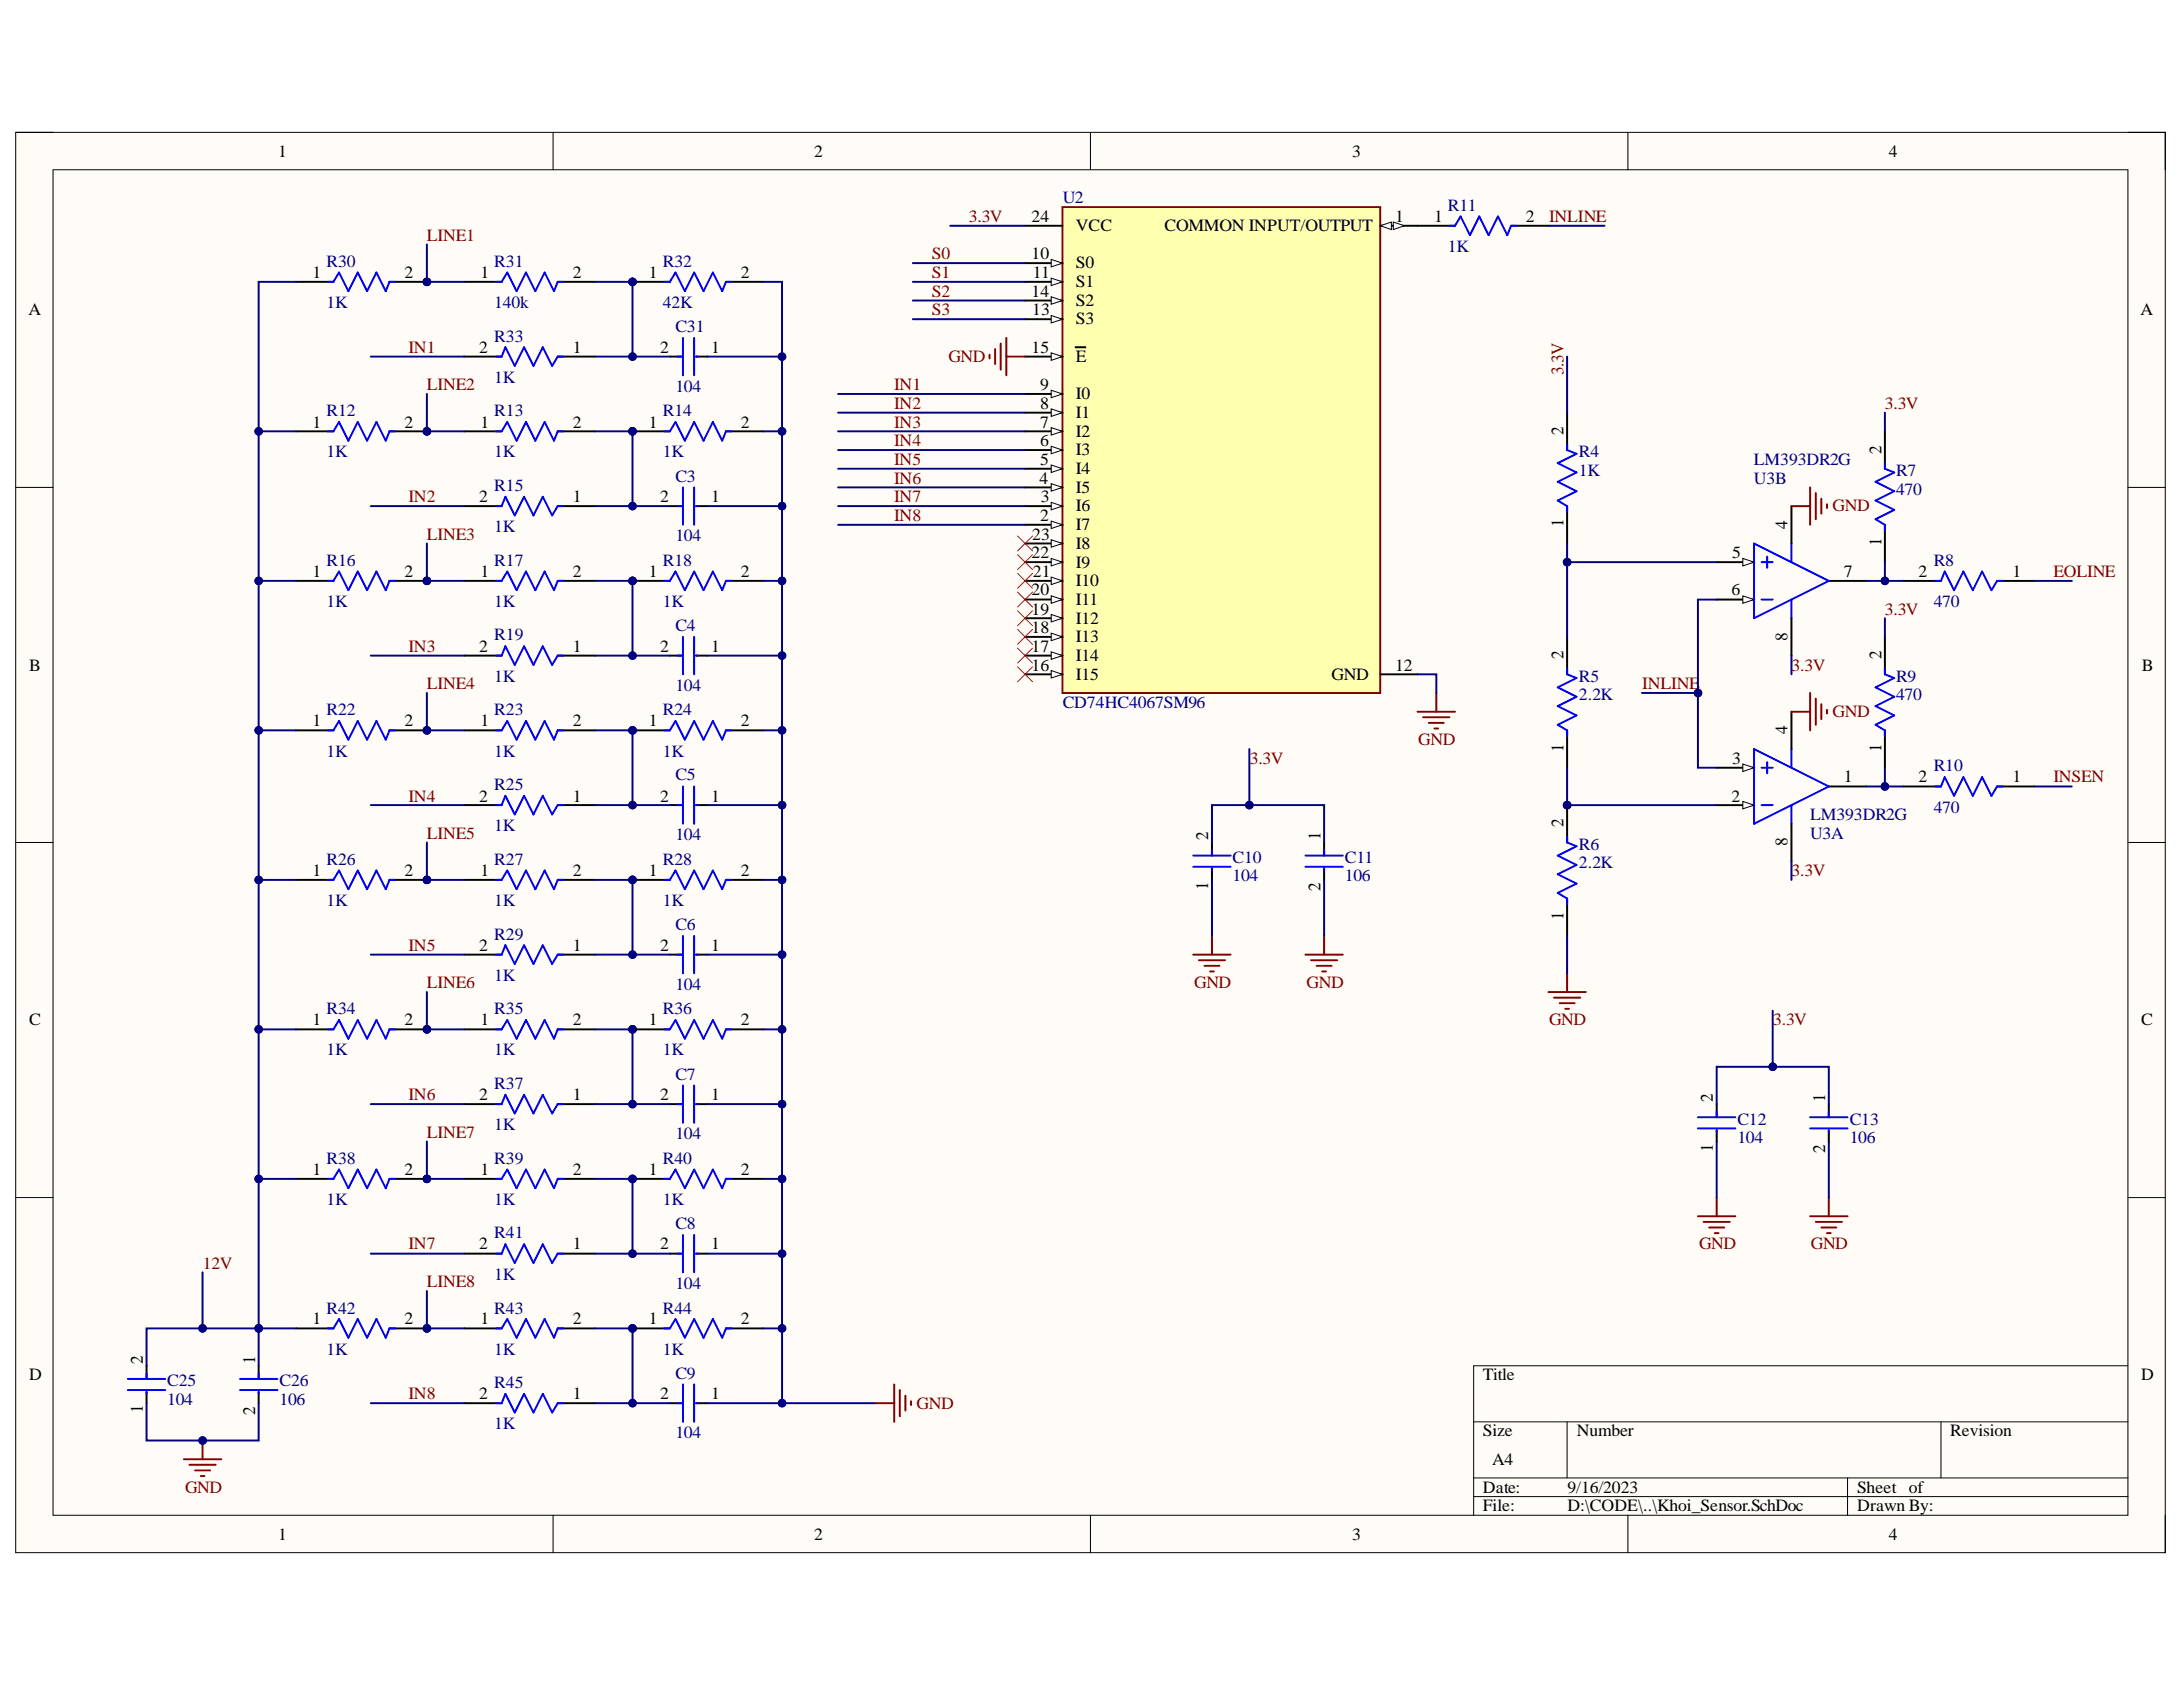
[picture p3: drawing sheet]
<svg xmlns="http://www.w3.org/2000/svg" width="279mm" height="216mm" viewBox="0 0 279 216" stroke-linecap="round" stroke-linejoin="round" font-family="sans-serif">
<defs><g id="words">
<text font-size="2.3" fill="#800000" x="200.1" y="48" transform="rotate(-90 200.1 48)">3.3V</text>
<g font-size="2.3">
<text x="200.1" y="55.6" transform="rotate(-90 200.1 55.6)">2</text>
<text x="240.8" y="58.1" transform="rotate(-90 240.8 58.1)">2</text>
<text x="200.1" y="67.5" transform="rotate(-90 200.1 67.5)">1</text>
<text x="228.8" y="67.7" transform="rotate(-90 228.8 67.7)">4</text>
<text x="240.8" y="69.9" transform="rotate(-90 240.8 69.9)">1</text>
<text x="228.8" y="82" transform="rotate(-90 228.8 82)">8</text>
<text x="200.1" y="84.4" transform="rotate(-90 200.1 84.4)">2</text>
<text x="240.8" y="84.4" transform="rotate(-90 240.8 84.4)">2</text>
<text x="228.8" y="94" transform="rotate(-90 228.8 94)">4</text>
<text x="200.1" y="96.2" transform="rotate(-90 200.1 96.2)">1</text>
<text x="240.8" y="96.2" transform="rotate(-90 240.8 96.2)">1</text>
<text x="154.6" y="107.6" transform="rotate(-90 154.6 107.6)">2</text>
<text x="169" y="107.6" transform="rotate(-90 169 107.6)">1</text>
<text x="200.1" y="105.9" transform="rotate(-90 200.1 105.9)">2</text>
<text x="154.6" y="113.9" transform="rotate(-90 154.6 113.9)">1</text>
<text x="228.8" y="108.3" transform="rotate(-90 228.8 108.3)">8</text>
<text x="169" y="114.1" transform="rotate(-90 169 114.1)">2</text>
<text x="200.1" y="117.7" transform="rotate(-90 200.1 117.7)">1</text>
<text x="219.2" y="141.1" transform="rotate(-90 219.2 141.1)">2</text>
<text x="233.6" y="141.1" transform="rotate(-90 233.6 141.1)">1</text>
<text x="219.2" y="147.4" transform="rotate(-90 219.2 147.4)">1</text>
<text x="233.6" y="147.6" transform="rotate(-90 233.6 147.6)">2</text>
<text x="18.3" y="174.5" transform="rotate(-90 18.3 174.5)">2</text>
<text x="32.6" y="174.5" transform="rotate(-90 32.6 174.5)">1</text>
<text x="18.3" y="180.9" transform="rotate(-90 18.3 180.9)">1</text>
<text x="32.6" y="181" transform="rotate(-90 32.6 181)">2</text>
</g>
<g font-size="2.2">
<text x="35.6" y="20">1</text>
<text x="104.2" y="20">2</text>
<text x="173.1" y="20">3</text>
<text x="241.7" y="20">4</text>
<text x="132" y="28.4">24</text>
<text x="137.7" y="29.6">VCC</text>
<text x="149" y="29.6">COMMON INPUT/OUTPUT</text>
<text x="178.6" y="28.4">1</text>
<text x="183.5" y="28.4">1</text>
<text x="195.3" y="28.4">2</text>
<text x="40" y="35.6">1</text>
<text x="51.8" y="35.6">2</text>
<text x="61.5" y="35.6">1</text>
<text x="73.3" y="35.6">2</text>
<text x="83.1" y="35.6">1</text>
<text x="94.8" y="35.6">2</text>
<text x="132" y="33.2">10</text>
<text x="132.2" y="35.6">11</text>
<text x="137.7" y="34.3">S0</text>
<text x="3.6" y="40.3">A</text>
<text x="132" y="38">14</text>
<text x="132.1" y="40.3">13</text>
<text x="137.7" y="36.8">S1</text>
<text x="137.7" y="39.2">S2</text>
<text x="137.7" y="41.5">S3</text>
<text x="274" y="40.3">A</text>
<text x="61.3" y="45.2">2</text>
<text x="73.3" y="45.2">1</text>
<text x="84.5" y="45.2">2</text>
<text x="91" y="45.2">1</text>
<text x="132" y="45.2">15</text>
<text x="137.7" y="46.3">E</text>
<text x="133.1" y="49.9">9</text>
<text x="133.1" y="52.3">8</text>
<text x="137.7" y="51.1">I0</text>
<text x="137.7" y="53.5">I1</text>
<text x="40" y="54.7">1</text>
<text x="51.8" y="54.7">2</text>
<text x="61.5" y="54.7">1</text>
<text x="73.3" y="54.7">2</text>
<text x="83.1" y="54.7">1</text>
<text x="94.8" y="54.7">2</text>
<text x="133.1" y="54.7">7</text>
<text x="133.1" y="57.1">6</text>
<text x="133.1" y="59.5">5</text>
<text x="137.7" y="55.9">I2</text>
<text x="137.7" y="58.3">I3</text>
<text x="61.3" y="64.3">2</text>
<text x="73.3" y="64.3">1</text>
<text x="84.5" y="64.3">2</text>
<text x="91" y="64.3">1</text>
<text x="133.1" y="61.9">4</text>
<text x="133.2" y="64.3">3</text>
<text x="137.7" y="60.7">I4</text>
<text x="137.7" y="63.1">I5</text>
<text x="137.7" y="65.5">I6</text>
<text x="132" y="71.5">22</text>
<text x="132.1" y="69.1">23</text>
<text x="133.1" y="66.6">2</text>
<text x="137.7" y="67.8">I7</text>
<text x="137.7" y="70.3">I8</text>
<text x="221.7" y="71.5">5</text>
<text x="40" y="73.8">1</text>
<text x="51.8" y="73.8">2</text>
<text x="61.5" y="73.8">1</text>
<text x="73.3" y="73.8">2</text>
<text x="83.1" y="73.8">1</text>
<text x="94.8" y="73.8">2</text>
<text x="132" y="76.2">20</text>
<text x="132.2" y="73.8">21</text>
<text x="137.7" y="72.6">I9</text>
<text x="137.7" y="75">I10</text>
<text x="137.7" y="77.5">I11</text>
<text x="221.6" y="76.2">6</text>
<text x="236" y="73.8">7</text>
<text x="245.5" y="73.8">2</text>
<text x="257.6" y="73.8">1</text>
<text x="61.3" y="83.4">2</text>
<text x="73.3" y="83.4">1</text>
<text x="84.5" y="83.4">2</text>
<text x="91" y="83.4">1</text>
<text x="132" y="78.6">19</text>
<text x="132" y="81">18</text>
<text x="132" y="83.4">17</text>
<text x="137.7" y="79.8">I12</text>
<text x="137.7" y="82.2">I13</text>
<text x="3.7" y="85.8">B</text>
<text x="132" y="85.8">16</text>
<text x="137.7" y="84.6">I14</text>
<text x="137.7" y="87">I15</text>
<text x="170.4" y="87">GND</text>
<text x="178.6" y="85.8">12</text>
<text x="274.1" y="85.8">B</text>
<text x="40" y="92.9">1</text>
<text x="51.8" y="92.9">2</text>
<text x="61.5" y="92.9">1</text>
<text x="73.3" y="92.9">2</text>
<text x="83.1" y="92.9">1</text>
<text x="94.8" y="92.9">2</text>
<text x="221.7" y="97.8">3</text>
<text x="236" y="100.1">1</text>
<text x="245.5" y="100.1">2</text>
<text x="257.6" y="100.1">1</text>
<text x="61.3" y="102.6">2</text>
<text x="73.3" y="102.6">1</text>
<text x="84.5" y="102.6">2</text>
<text x="91" y="102.6">1</text>
<text x="221.6" y="102.6">2</text>
<text x="40" y="112.1">1</text>
<text x="51.8" y="112.1">2</text>
<text x="61.5" y="112.1">1</text>
<text x="73.3" y="112.1">2</text>
<text x="83.1" y="112.1">1</text>
<text x="94.8" y="112.1">2</text>
<text x="61.3" y="121.7">2</text>
<text x="73.3" y="121.7">1</text>
<text x="84.5" y="121.7">2</text>
<text x="91" y="121.7">1</text>
<text x="3.7" y="131.2">C</text>
<text x="40" y="131.2">1</text>
<text x="51.8" y="131.2">2</text>
<text x="61.5" y="131.2">1</text>
<text x="73.3" y="131.2">2</text>
<text x="83.1" y="131.2">1</text>
<text x="94.8" y="131.2">2</text>
<text x="274.1" y="131.2">C</text>
<text x="61.3" y="140.8">2</text>
<text x="73.3" y="140.8">1</text>
<text x="84.5" y="140.8">2</text>
<text x="91" y="140.8">1</text>
<text x="40" y="150.4">1</text>
<text x="51.8" y="150.4">2</text>
<text x="61.5" y="150.4">1</text>
<text x="73.3" y="150.4">2</text>
<text x="83.1" y="150.4">1</text>
<text x="94.8" y="150.4">2</text>
<text x="61.3" y="159.9">2</text>
<text x="73.3" y="159.9">1</text>
<text x="84.5" y="159.9">2</text>
<text x="91" y="159.9">1</text>
<text x="40" y="169.5">1</text>
<text x="51.8" y="169.5">2</text>
<text x="61.5" y="169.5">1</text>
<text x="73.3" y="169.5">2</text>
<text x="83.1" y="169.5">1</text>
<text x="94.8" y="169.5">2</text>
<text x="3.7" y="176.6">D</text>
<text x="61.3" y="179.1">2</text>
<text x="73.3" y="179.1">1</text>
<text x="84.5" y="179.1">2</text>
<text x="91" y="179.1">1</text>
<text x="189.8" y="176.6">Title</text>
<text x="274.1" y="176.6">D</text>
<text x="189.8" y="183.8">Size</text>
<text x="201.8" y="183.8">Number</text>
<text x="249.6" y="183.8">Revision</text>
<text x="189.8" y="191">Date:</text>
<text x="191" y="187.5">A4</text>
<text x="200.6" y="191">9/16/2023</text>
<text x="237.7" y="191">Sheet</text>
<text x="244.3" y="191">of</text>
<text x="35.6" y="197">1</text>
<text x="104.2" y="197">2</text>
<text x="173.1" y="197">3</text>
<text x="189.8" y="193.4">File:</text>
<text x="200.6" y="193.4">D:\CODE\..\Khoi_Sensor.SchDoc</text>
<text x="237.7" y="193.4">Drawn By:</text>
<text x="241.7" y="197">4</text>
</g>
<g font-size="2.2" fill="#800000">
<text x="124" y="28.4">3.3V</text>
<text x="198.3" y="28.4">INLINE</text>
<text x="54.6" y="30.8">LINE1</text>
<text x="119.3" y="33.2">S0</text>
<text x="119.3" y="35.6">S1</text>
<text x="119.3" y="38">S2</text>
<text x="119.3" y="40.3">S3</text>
<text x="52.3" y="45.2">IN1</text>
<text x="121.4" y="46.3">GND</text>
<text x="54.6" y="49.9">LINE2</text>
<text x="114.4" y="49.9">IN1</text>
<text x="114.4" y="52.3">IN2</text>
<text x="241.2" y="52.3">3.3V</text>
<text x="114.4" y="54.7">IN3</text>
<text x="114.4" y="57.1">IN4</text>
<text x="114.4" y="59.5">IN5</text>
<text x="52.3" y="64.3">IN2</text>
<text x="114.4" y="61.9">IN6</text>
<text x="114.4" y="64.3">IN7</text>
<text x="234.6" y="65.5">GND</text>
<text x="54.6" y="69.1">LINE3</text>
<text x="114.4" y="66.6">IN8</text>
<text x="262.8" y="73.8">EOLINE</text>
<text x="52.3" y="83.4">IN3</text>
<text x="241.2" y="78.6">3.3V</text>
<text x="54.6" y="88.2">LINE4</text>
<text x="210.2" y="88.2">INLINE</text>
<text x="229.3" y="85.8">3.3V</text>
<text x="181.5" y="95.4">GND</text>
<text x="234.6" y="91.8">GND</text>
<text x="159.9" y="97.8">3.3V</text>
<text x="262.8" y="100.1">INSEN</text>
<text x="52.3" y="102.6">IN4</text>
<text x="54.6" y="107.3">LINE5</text>
<text x="229.3" y="112.1">3.3V</text>
<text x="52.3" y="121.7">IN5</text>
<text x="54.6" y="126.4">LINE6</text>
<text x="152.8" y="126.4">GND</text>
<text x="167.2" y="126.4">GND</text>
<text x="198.3" y="131.2">GND</text>
<text x="226.9" y="131.2">3.3V</text>
<text x="52.3" y="140.8">IN6</text>
<text x="54.6" y="145.6">LINE7</text>
<text x="52.3" y="159.9">IN7</text>
<text x="217.5" y="159.9">GND</text>
<text x="231.8" y="159.9">GND</text>
<text x="26" y="162.4">12V</text>
<text x="54.6" y="164.7">LINE8</text>
<text x="52.3" y="179.1">IN8</text>
<text x="117.3" y="180.3">GND</text>
<text x="23.7" y="191">GND</text>
</g>
<g font-size="2.2" fill="#000080">
<text x="136" y="26">U2</text>
<text x="185.3" y="27">R11</text>
<text x="41.8" y="34.2">R30</text>
<text x="63.3" y="34.2">R31</text>
<text x="84.8" y="34.2">R32</text>
<text x="185.3" y="32.2">1K</text>
<text x="41.8" y="39.4">1K</text>
<text x="63.3" y="39.4">140k</text>
<text x="84.8" y="39.4">42K</text>
<text x="63.3" y="43.7">R33</text>
<text x="86.4" y="42.5">C31</text>
<text x="41.8" y="53.3">R12</text>
<text x="63.3" y="49">1K</text>
<text x="63.3" y="53.3">R13</text>
<text x="84.8" y="53.3">R14</text>
<text x="86.4" y="50.1">104</text>
<text x="41.8" y="58.5">1K</text>
<text x="63.3" y="58.5">1K</text>
<text x="84.8" y="58.5">1K</text>
<text x="202.1" y="58.5">R4</text>
<text x="224.5" y="59.5">LM393DR2G</text>
<text x="63.3" y="62.8">R15</text>
<text x="86.4" y="61.6">C3</text>
<text x="202.1" y="60.9">1K</text>
<text x="224.5" y="61.9">U3B</text>
<text x="242.7" y="60.9">R7</text>
<text x="242.7" y="63.3">470</text>
<text x="63.3" y="68.1">1K</text>
<text x="86.4" y="69.3">104</text>
<text x="41.8" y="72.4">R16</text>
<text x="41.8" y="77.6">1K</text>
<text x="63.3" y="72.4">R17</text>
<text x="63.3" y="77.6">1K</text>
<text x="84.8" y="72.4">R18</text>
<text x="84.8" y="77.6">1K</text>
<text x="247.5" y="72.4">R8</text>
<text x="247.5" y="77.6">470</text>
<text x="63.3" y="81.9">R19</text>
<text x="86.4" y="80.8">C4</text>
<text x="63.3" y="87.3">1K</text>
<text x="86.4" y="88.5">104</text>
<text x="202.1" y="87.3">R5</text>
<text x="202.1" y="89.6">2.2K</text>
<text x="242.7" y="87.3">R9</text>
<text x="242.7" y="89.6">470</text>
<text x="41.8" y="91.5">R22</text>
<text x="63.3" y="91.5">R23</text>
<text x="84.8" y="91.5">R24</text>
<text x="136" y="90.6">CD74HC4067SM96</text>
<text x="41.8" y="96.8">1K</text>
<text x="63.3" y="96.8">1K</text>
<text x="63.3" y="101.1">R25</text>
<text x="84.8" y="96.8">1K</text>
<text x="86.4" y="99.9">C5</text>
<text x="247.5" y="98.7">R10</text>
<text x="63.3" y="106.4">1K</text>
<text x="86.4" y="107.6">104</text>
<text x="231.7" y="107.3">U3A</text>
<text x="231.7" y="104.9">LM393DR2G</text>
<text x="247.5" y="104">470</text>
<text x="41.8" y="110.7">R26</text>
<text x="63.3" y="110.7">R27</text>
<text x="84.8" y="110.7">R28</text>
<text x="157.8" y="110.4">C10</text>
<text x="157.8" y="112.8">104</text>
<text x="172.1" y="110.4">C11</text>
<text x="172.1" y="112.8">106</text>
<text x="202.1" y="108.7">R6</text>
<text x="202.1" y="111.1">2.2K</text>
<text x="41.8" y="115.9">1K</text>
<text x="63.3" y="115.9">1K</text>
<text x="84.8" y="115.9">1K</text>
<text x="86.4" y="119.1">C6</text>
<text x="63.3" y="120.2">R29</text>
<text x="63.3" y="125.5">1K</text>
<text x="41.8" y="129.8">R34</text>
<text x="63.3" y="129.8">R35</text>
<text x="84.8" y="129.8">R36</text>
<text x="86.4" y="126.7">104</text>
<text x="41.8" y="135">1K</text>
<text x="63.3" y="135">1K</text>
<text x="84.8" y="135">1K</text>
<text x="63.3" y="139.4">R37</text>
<text x="86.4" y="138.2">C7</text>
<text x="222.4" y="143.9">C12</text>
<text x="236.8" y="143.9">C13</text>
<text x="41.8" y="148.9">R38</text>
<text x="63.3" y="144.6">1K</text>
<text x="63.3" y="148.9">R39</text>
<text x="84.8" y="148.9">R40</text>
<text x="86.4" y="145.8">104</text>
<text x="222.4" y="146.3">104</text>
<text x="236.8" y="146.3">106</text>
<text x="41.8" y="154.2">1K</text>
<text x="63.3" y="154.2">1K</text>
<text x="84.8" y="154.2">1K</text>
<text x="63.3" y="158.5">R41</text>
<text x="86.4" y="157.3">C8</text>
<text x="63.3" y="163.8">1K</text>
<text x="86.4" y="165">104</text>
<text x="41.8" y="168.1">R42</text>
<text x="41.8" y="173.4">1K</text>
<text x="63.3" y="168.1">R43</text>
<text x="63.3" y="173.4">1K</text>
<text x="84.8" y="168.1">R44</text>
<text x="84.8" y="173.4">1K</text>
<text x="21.4" y="177.4">C25</text>
<text x="21.4" y="179.8">104</text>
<text x="35.8" y="177.4">C26</text>
<text x="35.8" y="179.8">106</text>
<text x="63.3" y="177.7">R45</text>
<text x="86.4" y="176.5">C9</text>
<text x="63.3" y="182.9">1K</text>
<text x="86.4" y="184.1">104</text>
</g>
</g></defs>
<path d="M2 16.9h275.1v181.8h-275.1z" fill-rule="evenodd" fill="#fffcf8"/>
<path d="M2 16.9h275.1v181.8h-275.1z" fill="none" stroke="#000" stroke-width=".13"/>
<path d="M6.8 21.7h265.6v172.2h-265.6z" fill-rule="evenodd" fill="#fffcf8"/>
<g fill="none" stroke="#000" stroke-width=".13">
<path d="M2 16.9h4.8M70.8 16.9v4.8M139.6 16.9v4.8M208.4 16.9v4.8M272.4 16.9h4.7v4.8M6.8 21.7h265.6v172.2h-265.6zM2 62.4h4.8M272.4 62.4h4.7M2 107.8h4.8M272.4 107.8h4.7M2 153.3h4.8M272.4 153.3h4.7"/>
<path d="M272.4 174.8h-83.8v19.1M70.8 193.9v4.8M139.6 193.9v4.8M188.6 182h83.8M188.6 189.1h83.8M188.6 191.5h83.8M200.6 182v7.1M208.4 193.9v4.8M236.5 189.1v4.8M248.4 182v7.1M277.1 193.9v4.8"/>
</g>
<path d="M136 26.5h40.7v62.2h-40.7z" fill-rule="evenodd" fill="#ffffb0"/>
<path d="M136 26.5h40.7v62.2h-40.7z" fill="none" stroke="#800000" stroke-width=".25"/>
<path d="M131.2 28.9h4.8M131.2 45.6h4.8" fill="none" stroke="#000" stroke-width=".25"/>
<path d="M134.5 45.2l1.5 .4-1.5 .5z" fill="#f8fcff"/>
<path d="M134.5 45.2l1.5 .4-1.5 .5z" fill="none" stroke="#000" stroke-width=".13"/>
<path d="M131.2 50.4h4.8M137.7 44.4h1.2" fill="none" stroke="#000" stroke-width=".25"/>
<path d="M134.5 49.9l1.5 .5-1.5 .5z" fill="#f8fcff"/>
<path d="M134.5 49.9l1.5 .5-1.5 .5z" fill="none" stroke="#000" stroke-width=".13"/>
<path d="M131.2 52.8h4.8" fill="none" stroke="#000" stroke-width=".25"/>
<path d="M134.5 52.3l1.5 .5-1.5 .5z" fill="#f8fcff"/>
<path d="M134.5 52.3l1.5 .5-1.5 .5z" fill="none" stroke="#000" stroke-width=".13"/>
<path d="M131.2 55.2h4.8" fill="none" stroke="#000" stroke-width=".25"/>
<path d="M134.5 54.7l1.5 .5-1.5 .5z" fill="#f8fcff"/>
<path d="M134.5 54.7l1.5 .5-1.5 .5z" fill="none" stroke="#000" stroke-width=".13"/>
<path d="M131.2 57.6h4.8" fill="none" stroke="#000" stroke-width=".25"/>
<path d="M134.5 57.1l1.5 .5-1.5 .5z" fill="#f8fcff"/>
<path d="M134.5 57.1l1.5 .5-1.5 .5z" fill="none" stroke="#000" stroke-width=".13"/>
<path d="M131.2 60h4.8" fill="none" stroke="#000" stroke-width=".25"/>
<path d="M134.5 59.5l1.5 .5-1.5 .5z" fill="#f8fcff"/>
<path d="M134.5 59.5l1.5 .5-1.5 .5z" fill="none" stroke="#000" stroke-width=".13"/>
<path d="M131.2 62.4h4.8" fill="none" stroke="#000" stroke-width=".25"/>
<path d="M134.5 61.9l1.5 .5-1.5 .5z" fill="#f8fcff"/>
<path d="M134.5 61.9l1.5 .5-1.5 .5z" fill="none" stroke="#000" stroke-width=".13"/>
<path d="M131.2 64.8h4.8" fill="none" stroke="#000" stroke-width=".25"/>
<path d="M134.5 64.3l1.5 .5-1.5 .4z" fill="#f8fcff"/>
<path d="M134.5 64.3l1.5 .5-1.5 .4z" fill="none" stroke="#000" stroke-width=".13"/>
<path d="M131.2 67.2h4.8" fill="none" stroke="#000" stroke-width=".25"/>
<path d="M134.5 66.7l1.5 .5-1.5 .4z" fill="#f8fcff"/>
<path d="M134.5 66.7l1.5 .5-1.5 .4z" fill="none" stroke="#000" stroke-width=".13"/>
<path d="M131.2 69.6h4.8" fill="none" stroke="#000" stroke-width=".25"/>
<path d="M134.5 69.1l1.5 .5-1.5 .4z" fill="#f8fcff"/>
<path d="M134.5 69.1l1.5 .5-1.5 .4z" fill="none" stroke="#000" stroke-width=".13"/>
<path d="M131.2 71.9h4.8" fill="none" stroke="#000" stroke-width=".25"/>
<path d="M134.5 71.5l1.5 .4-1.5 .5z" fill="#f8fcff"/>
<path d="M134.5 71.5l1.5 .4-1.5 .5z" fill="none" stroke="#000" stroke-width=".13"/>
<path d="M131.2 74.3h4.8" fill="none" stroke="#000" stroke-width=".25"/>
<path d="M134.5 73.9l1.5 .4-1.5 .5z" fill="#f8fcff"/>
<path d="M134.5 73.9l1.5 .4-1.5 .5z" fill="none" stroke="#000" stroke-width=".13"/>
<path d="M131.2 76.7h4.8" fill="none" stroke="#000" stroke-width=".25"/>
<path d="M134.5 76.3l1.5 .4-1.5 .5z" fill="#f8fcff"/>
<path d="M134.5 76.3l1.5 .4-1.5 .5z" fill="none" stroke="#000" stroke-width=".13"/>
<path d="M131.2 79.1h4.8" fill="none" stroke="#000" stroke-width=".25"/>
<path d="M134.5 78.6l1.5 .5-1.5 .5z" fill="#f8fcff"/>
<path d="M134.5 78.6l1.5 .5-1.5 .5z" fill="none" stroke="#000" stroke-width=".13"/>
<path d="M131.2 81.5h4.8" fill="none" stroke="#000" stroke-width=".25"/>
<path d="M134.5 81l1.5 .5-1.5 .5z" fill="#f8fcff"/>
<path d="M134.5 81l1.5 .5-1.5 .5z" fill="none" stroke="#000" stroke-width=".13"/>
<path d="M131.2 83.9h4.8" fill="none" stroke="#000" stroke-width=".25"/>
<path d="M134.5 83.4l1.5 .5-1.5 .5z" fill="#f8fcff"/>
<path d="M134.5 83.4l1.5 .5-1.5 .5z" fill="none" stroke="#000" stroke-width=".13"/>
<path d="M131.2 86.3h4.8" fill="none" stroke="#000" stroke-width=".25"/>
<path d="M134.5 85.8l1.5 .5-1.5 .5z" fill="#f8fcff"/>
<path d="M134.5 85.8l1.5 .5-1.5 .5z" fill="none" stroke="#000" stroke-width=".13"/>
<path d="M176.7 28.9h4.7" fill="none" stroke="#000" stroke-width=".25"/>
<path d="M176.7 28.9l1.4-.5v1z" fill="#f8fcff"/>
<path d="M176.7 28.9l1.4-.5v1z" fill="none" stroke="#000" stroke-width=".13"/>
<path d="M178.3 28.4l1.5 .5-1.5 .5z" fill="#f8fcff"/>
<path d="M178.3 28.4l1.5 .5-1.5 .5z" fill="none" stroke="#000" stroke-width=".13"/>
<path d="M131.2 33.7h4.8" fill="none" stroke="#000" stroke-width=".25"/>
<path d="M134.5 33.2l1.5 .5-1.5 .5z" fill="#f8fcff"/>
<path d="M134.5 33.2l1.5 .5-1.5 .5z" fill="none" stroke="#000" stroke-width=".13"/>
<path d="M131.2 36.1h4.8" fill="none" stroke="#000" stroke-width=".25"/>
<path d="M134.5 35.6l1.5 .5-1.5 .5z" fill="#f8fcff"/>
<path d="M134.5 35.6l1.5 .5-1.5 .5z" fill="none" stroke="#000" stroke-width=".13"/>
<path d="M131.2 38.5h4.8" fill="none" stroke="#000" stroke-width=".25"/>
<path d="M134.5 38l1.5 .5-1.5 .4z" fill="#f8fcff"/>
<path d="M134.5 38l1.5 .5-1.5 .4z" fill="none" stroke="#000" stroke-width=".13"/>
<path d="M131.2 40.9h4.8" fill="none" stroke="#000" stroke-width=".25"/>
<path d="M134.5 40.4l1.5 .5-1.5 .4z" fill="#f8fcff"/>
<path d="M134.5 40.4l1.5 .5-1.5 .4z" fill="none" stroke="#000" stroke-width=".13"/>
<path d="M176.7 86.3h4.7M219.7 103h4.8M234.1 100.7h4.8" fill="none" stroke="#000" stroke-width=".25"/>
<path d="M223.1 102.6l1.4 .4-1.4 .5z" fill="#f8fcff"/>
<path d="M223.1 102.6l1.4 .4-1.4 .5z" fill="none" stroke="#000" stroke-width=".13"/>
<path d="M219.7 98.3h4.8" fill="none" stroke="#000" stroke-width=".25"/>
<path d="M223.1 97.8l1.4 .5-1.4 .4z" fill="#f8fcff"/>
<path d="M223.1 97.8l1.4 .5-1.4 .4z" fill="none" stroke="#000" stroke-width=".13"/>
<path d="M224.5 95.9l9.6 4.8-9.6 4.7zM225.5 98.3h1.4M226.2 97.5v1.5M229.3 95.9v2.4M225.5 103h1.4M229.3 103v2.4" fill="none" stroke="#00f" stroke-width=".25"/>
<path d="M219.7 71.9h4.8M229.3 91.1v4.8M229.3 105.4v4.8" fill="none" stroke="#000" stroke-width=".25"/>
<path d="M223.1 71.5l1.4 .4-1.4 .5z" fill="#f8fcff"/>
<path d="M223.1 71.5l1.4 .4-1.4 .5z" fill="none" stroke="#000" stroke-width=".13"/>
<path d="M219.7 76.7h4.8" fill="none" stroke="#000" stroke-width=".25"/>
<path d="M223.1 76.3l1.4 .4-1.4 .5z" fill="#f8fcff"/>
<path d="M223.1 76.3l1.4 .4-1.4 .5z" fill="none" stroke="#000" stroke-width=".13"/>
<path d="M200.6 52.8v4.8M200.6 64.8v4.8M229.3 64.8v4.8M229.3 79.1v4.8M234.1 74.3h4.8M200.6 81.5v4.8M200.6 93.5v4.8" fill="none" stroke="#000" stroke-width=".25"/>
<path d="M200.6 56.9v.7l1.2 .5-2.4 1.2 2.4 1.2-2.4 1.2 2.4 1.2-2.4 1.2 1.2 .7v.7M224.5 69.6l9.6 4.7-9.6 4.8zM225.5 76.7h1.4M225.5 71.9h1.4M226.2 71.2v1.5M229.3 69.6v2.3M229.3 76.7v2.4M200.6 85.6v.7l1.2 .5-2.4 1.2 2.4 1.2-2.4 1.2 2.4 1.2-2.4 1.2 1.2 .7v.7" fill="none" stroke="#00f" stroke-width=".25"/>
<path d="M229.3 64.8h2.4M231.7 62.4v4.8M232.4 63.1v3.3M233.1 63.8v1.9M233.8 64.5v.5M229.3 91.1h2.4M231.7 88.7v4.8M232.4 89.4v3.4M233.1 90.1v1.9M233.8 90.8v.5" fill="none" stroke="#800000" stroke-width=".25"/>
<circle cx="200.6" cy="103" r=".48" fill="#000080"/>
<circle cx="200.6" cy="103" r=".48" fill="none" stroke="#000080" stroke-width=".13"/>
<path d="M200.6 103v4.8M200.6 115v4.8" fill="none" stroke="#000" stroke-width=".25"/>
<circle cx="200.6" cy="103" r=".48" fill="#000080"/>
<circle cx="200.6" cy="103" r=".48" fill="none" stroke="#000080" stroke-width=".13"/>
<g fill="none" stroke="#00f" stroke-width=".25">
<path d="M185.5 28.9h.7l.7-1.2 1.2 2.4 1.2-2.4 1.2 2.4 1.2-2.4 1.2 2.4 .5-1.2h.7M241.2 59.3v.7l1.2 .5-2.3 1.2 2.3 1.2-2.3 1.2 2.3 1.2-2.3 1.1 1.1 .8v.7M247.7 74.3h.7l.5-1.2 1.2 2.4 1.2-2.4 1.2 2.4 1.2-2.4 1.2 2.4 .7-1.2h.7M241.2 85.6v.7l1.2 .5-2.3 1.2 2.3 1.2-2.3 1.2 2.3 1.2-2.3 1.2 1.1 .7v.7M152.7 109.5h4.8M152.7 110.9h4.8M155.1 108.8v.7M155.1 111.2v.2M167.1 109.5h4.8M167.1 110.9h4.8M169.5 108.8v.7M169.5 111.2v.2"/>
<path d="M200.6 107.1v.7l1.2 .5-2.4 1.2 2.4 1.2-2.4 1.2 2.4 1.2-2.4 1.2 1.2 .7v.7M247.7 100.7h.7l.5-1.2 1.2 2.3 1.2-2.3 1.2 2.3 1.2-2.3 1.2 2.3 .7-1.1h.7M217.3 143h4.8M217.3 144.4h4.8M219.7 142.3v.7M219.7 144.7v.2M231.7 143h4.8M231.7 144.4h4.8M234.1 142.3v.7M234.1 144.7v.2"/>
</g>
<g fill="none" stroke="#800000" stroke-width=".25">
<path d="M181.4 91.1h4.8M182.2 91.8h3.3M182.9 92.5h1.9M183.6 93.2h.5M183.8 88.7v2.4M155.1 119.8v2.4M169.5 119.8v2.4M152.7 122.2h4.8M153.4 122.9h3.4M154.2 123.6h1.9M154.9 124.3h.5M167.1 122.2h4.8"/>
<path d="M167.8 122.9h3.3M168.5 123.6h1.9M169.2 124.3h.5M198.2 127h4.8M198.9 127.7h3.4M199.6 128.4h1.9M200.3 129.1h.5M200.6 124.6v2.4M217.3 155.7h4.8M218 156.4h3.4M218.8 157.1h1.9M219.5 157.8h.5"/>
<path d="M219.7 153.3v2.4M231.7 155.7h4.8M232.4 156.4h3.3M233.1 157.1h1.9M233.8 157.8h.5M234.1 153.3v2.4"/>
</g>
<g fill="none" stroke="#000" stroke-width=".25">
<path d="M181.4 28.9h4.8M193.4 28.9h4.8M241.2 55.2v4.8M241.2 67.2v4.7M243.6 74.3h4.8M255.6 74.3h4.8M241.2 81.5v4.8M241.2 93.5v4.8M155.1 107.8v1.7M155.1 111.2v1.4M169.5 107.8v1.7M169.5 111.2v1.4"/>
<path d="M243.6 100.7h4.8M255.6 100.7h4.8M219.7 141.3v1.7M219.7 144.7v1.4M234.1 141.3v1.7M234.1 144.7v1.4"/>
</g>
<circle cx="81" cy="36.1" r=".48" fill="#000080"/>
<circle cx="81" cy="36.1" r=".48" fill="none" stroke="#000080" stroke-width=".13"/>
<path d="M81 36.1h4.7" fill="none" stroke="#000" stroke-width=".25"/>
<circle cx="81" cy="36.1" r=".48" fill="#000080"/>
<circle cx="81" cy="36.1" r=".48" fill="none" stroke="#000080" stroke-width=".13"/>
<path d="M59.4 36.1h4.8M71.4 36.1h4.8M92.9 36.1h4.8" fill="none" stroke="#000" stroke-width=".25"/>
<path d="M63.5 36.1h.7l.7-1.2 1.2 2.4 1.2-2.4 1.2 2.4 1.2-2.4 1.2 2.4 .5-1.2h.7M85 36.1h.7l.8-1.2 1.2 2.4 1.1-2.4 1.2 2.4 1.2-2.4 1.2 2.4 .5-1.2h.7" fill="none" stroke="#00f" stroke-width=".25"/>
<circle cx="54.6" cy="36.1" r=".48" fill="#000080"/>
<circle cx="54.6" cy="36.1" r=".48" fill="none" stroke="#000080" stroke-width=".13"/>
<path d="M37.9 36.1h4.8M49.9 36.1h4.7" fill="none" stroke="#000" stroke-width=".25"/>
<circle cx="54.6" cy="36.1" r=".48" fill="#000080"/>
<circle cx="54.6" cy="36.1" r=".48" fill="none" stroke="#000080" stroke-width=".13"/>
<path d="M42 36.1h.7l.7-1.2 1.2 2.4 1.2-2.4 1.2 2.4 1.2-2.4 1.2 2.4 .5-1.2h.7M63.5 45.6h.7l.5-1.2 1.2 2.4 1.2-2.4 1.2 2.4 1.2-2.4 1.2 2.4 .7-1.2h.7M86.7 45.6h.7M87.4 43.2v4.8M88.8 43.2v4.8M89.1 45.6h.2" fill="none" stroke="#00f" stroke-width=".25"/>
<path d="M59.4 45.6h4.8M71.4 45.6h4.8M85.7 45.6h1.7M89.1 45.6h1.4" fill="none" stroke="#000" stroke-width=".25"/>
<circle cx="81" cy="55.2" r=".48" fill="#000080"/>
<circle cx="81" cy="55.2" r=".48" fill="none" stroke="#000080" stroke-width=".13"/>
<path d="M81 55.2h4.7" fill="none" stroke="#000" stroke-width=".25"/>
<circle cx="81" cy="55.2" r=".48" fill="#000080"/>
<circle cx="81" cy="55.2" r=".48" fill="none" stroke="#000080" stroke-width=".13"/>
<path d="M59.4 55.2h4.8M71.4 55.2h4.8M92.9 55.2h4.8" fill="none" stroke="#000" stroke-width=".25"/>
<path d="M63.5 55.2h.7l.7-1.2 1.2 2.4 1.2-2.4 1.2 2.4 1.2-2.4 1.2 2.4 .5-1.2h.7M85 55.2h.7l.8-1.2 1.2 2.4 1.1-2.4 1.2 2.4 1.2-2.4 1.2 2.4 .5-1.2h.7" fill="none" stroke="#00f" stroke-width=".25"/>
<circle cx="54.6" cy="55.2" r=".48" fill="#000080"/>
<circle cx="54.6" cy="55.2" r=".48" fill="none" stroke="#000080" stroke-width=".13"/>
<path d="M37.9 55.2h4.8M49.9 55.2h4.7" fill="none" stroke="#000" stroke-width=".25"/>
<circle cx="54.6" cy="55.2" r=".48" fill="#000080"/>
<circle cx="54.6" cy="55.2" r=".48" fill="none" stroke="#000080" stroke-width=".13"/>
<path d="M42 55.2h.7l.7-1.2 1.2 2.4 1.2-2.4 1.2 2.4 1.2-2.4 1.2 2.4 .5-1.2h.7M63.5 64.8h.7l.5-1.2 1.2 2.4 1.2-2.4 1.2 2.4 1.2-2.4 1.2 2.4 .7-1.2h.7M86.7 64.8h.7M87.4 62.4v4.8M88.8 62.4v4.8M89.1 64.8h.2" fill="none" stroke="#00f" stroke-width=".25"/>
<path d="M59.4 64.8h4.8M71.4 64.8h4.8M85.7 64.8h1.7M89.1 64.8h1.4" fill="none" stroke="#000" stroke-width=".25"/>
<circle cx="81" cy="74.3" r=".48" fill="#000080"/>
<circle cx="81" cy="74.3" r=".48" fill="none" stroke="#000080" stroke-width=".13"/>
<path d="M81 74.3h4.7" fill="none" stroke="#000" stroke-width=".25"/>
<circle cx="81" cy="74.3" r=".48" fill="#000080"/>
<circle cx="81" cy="74.3" r=".48" fill="none" stroke="#000080" stroke-width=".13"/>
<path d="M59.4 74.3h4.8M71.4 74.3h4.8M92.9 74.3h4.8" fill="none" stroke="#000" stroke-width=".25"/>
<path d="M63.5 74.3h.7l.7-1.2 1.2 2.4 1.2-2.4 1.2 2.4 1.2-2.4 1.2 2.4 .5-1.2h.7M85 74.3h.7l.8-1.2 1.2 2.4 1.1-2.4 1.2 2.4 1.2-2.4 1.2 2.4 .5-1.2h.7" fill="none" stroke="#00f" stroke-width=".25"/>
<circle cx="54.6" cy="74.3" r=".48" fill="#000080"/>
<circle cx="54.6" cy="74.3" r=".48" fill="none" stroke="#000080" stroke-width=".13"/>
<path d="M37.9 74.3h4.8M49.9 74.3h4.7" fill="none" stroke="#000" stroke-width=".25"/>
<circle cx="54.6" cy="74.3" r=".48" fill="#000080"/>
<circle cx="54.6" cy="74.3" r=".48" fill="none" stroke="#000080" stroke-width=".13"/>
<path d="M42 74.3h.7l.7-1.2 1.2 2.4 1.2-2.4 1.2 2.4 1.2-2.4 1.2 2.4 .5-1.2h.7M63.5 83.9h.7l.5-1.2 1.2 2.4 1.2-2.4 1.2 2.4 1.2-2.4 1.2 2.4 .7-1.2h.7M86.7 83.9h.7M87.4 81.5v4.8M88.8 81.5v4.8M89.1 83.9h.2" fill="none" stroke="#00f" stroke-width=".25"/>
<path d="M59.4 83.9h4.8M71.4 83.9h4.8M85.7 83.9h1.7M89.1 83.9h1.4" fill="none" stroke="#000" stroke-width=".25"/>
<circle cx="81" cy="93.5" r=".48" fill="#000080"/>
<circle cx="81" cy="93.5" r=".48" fill="none" stroke="#000080" stroke-width=".13"/>
<path d="M81 93.5h4.7" fill="none" stroke="#000" stroke-width=".25"/>
<circle cx="81" cy="93.5" r=".48" fill="#000080"/>
<circle cx="81" cy="93.5" r=".48" fill="none" stroke="#000080" stroke-width=".13"/>
<path d="M59.4 93.5h4.8M71.4 93.5h4.8M92.9 93.5h4.8" fill="none" stroke="#000" stroke-width=".25"/>
<path d="M63.5 93.5h.7l.7-1.2 1.2 2.4 1.2-2.4 1.2 2.4 1.2-2.4 1.2 2.4 .5-1.2h.7M85 93.5h.7l.8-1.2 1.2 2.4 1.1-2.4 1.2 2.4 1.2-2.4 1.2 2.4 .5-1.2h.7" fill="none" stroke="#00f" stroke-width=".25"/>
<circle cx="54.6" cy="93.5" r=".48" fill="#000080"/>
<circle cx="54.6" cy="93.5" r=".48" fill="none" stroke="#000080" stroke-width=".13"/>
<path d="M37.9 93.5h4.8M49.9 93.5h4.7" fill="none" stroke="#000" stroke-width=".25"/>
<circle cx="54.6" cy="93.5" r=".48" fill="#000080"/>
<circle cx="54.6" cy="93.5" r=".48" fill="none" stroke="#000080" stroke-width=".13"/>
<path d="M42 93.5h.7l.7-1.2 1.2 2.4 1.2-2.4 1.2 2.4 1.2-2.4 1.2 2.4 .5-1.2h.7M63.5 103h.7l.5-1.2 1.2 2.4 1.2-2.4 1.2 2.4 1.2-2.4 1.2 2.4 .7-1.2h.7M86.7 103h.7M87.4 100.6v4.8M88.8 100.6v4.8M89.1 103h.2" fill="none" stroke="#00f" stroke-width=".25"/>
<path d="M59.4 103h4.8M71.4 103h4.8M85.7 103h1.7M89.1 103h1.4" fill="none" stroke="#000" stroke-width=".25"/>
<circle cx="81" cy="112.6" r=".48" fill="#000080"/>
<circle cx="81" cy="112.6" r=".48" fill="none" stroke="#000080" stroke-width=".13"/>
<path d="M81 112.6h4.7" fill="none" stroke="#000" stroke-width=".25"/>
<circle cx="81" cy="112.6" r=".48" fill="#000080"/>
<circle cx="81" cy="112.6" r=".48" fill="none" stroke="#000080" stroke-width=".13"/>
<path d="M59.4 112.6h4.8M71.4 112.6h4.8M92.9 112.6h4.8" fill="none" stroke="#000" stroke-width=".25"/>
<path d="M63.5 112.6h.7l.7-1.2 1.2 2.4 1.2-2.4 1.2 2.4 1.2-2.4 1.2 2.4 .5-1.2h.7M85 112.6h.7l.8-1.2 1.2 2.4 1.1-2.4 1.2 2.4 1.2-2.4 1.2 2.4 .5-1.2h.7" fill="none" stroke="#00f" stroke-width=".25"/>
<circle cx="54.6" cy="112.6" r=".48" fill="#000080"/>
<circle cx="54.6" cy="112.6" r=".48" fill="none" stroke="#000080" stroke-width=".13"/>
<path d="M37.9 112.6h4.8M49.9 112.6h4.7" fill="none" stroke="#000" stroke-width=".25"/>
<circle cx="54.6" cy="112.6" r=".48" fill="#000080"/>
<circle cx="54.6" cy="112.6" r=".48" fill="none" stroke="#000080" stroke-width=".13"/>
<path d="M42 112.6h.7l.7-1.2 1.2 2.4 1.2-2.4 1.2 2.4 1.2-2.4 1.2 2.4 .5-1.2h.7M87.4 119.8v4.8M88.8 119.8v4.8M63.5 122.2h.7l.5-1.2 1.2 2.4 1.2-2.4 1.2 2.4 1.2-2.4 1.2 2.4 .7-1.2h.7M86.7 122.2h.7M89.1 122.2h.2" fill="none" stroke="#00f" stroke-width=".25"/>
<path d="M59.4 122.2h4.8M71.4 122.2h4.8M85.7 122.2h1.7M89.1 122.2h1.4" fill="none" stroke="#000" stroke-width=".25"/>
<circle cx="81" cy="131.7" r=".48" fill="#000080"/>
<circle cx="81" cy="131.7" r=".48" fill="none" stroke="#000080" stroke-width=".13"/>
<path d="M81 131.7h4.7" fill="none" stroke="#000" stroke-width=".25"/>
<circle cx="81" cy="131.7" r=".48" fill="#000080"/>
<circle cx="81" cy="131.7" r=".48" fill="none" stroke="#000080" stroke-width=".13"/>
<path d="M59.4 131.7h4.8M71.4 131.7h4.8M92.9 131.7h4.8" fill="none" stroke="#000" stroke-width=".25"/>
<path d="M63.5 131.7h.7l.7-1.2 1.2 2.4 1.2-2.4 1.2 2.4 1.2-2.4 1.2 2.4 .5-1.2h.7M85 131.7h.7l.8-1.2 1.2 2.4 1.1-2.4 1.2 2.4 1.2-2.4 1.2 2.4 .5-1.2h.7" fill="none" stroke="#00f" stroke-width=".25"/>
<circle cx="54.6" cy="131.7" r=".48" fill="#000080"/>
<circle cx="54.6" cy="131.7" r=".48" fill="none" stroke="#000080" stroke-width=".13"/>
<path d="M37.9 131.7h4.8M49.9 131.7h4.7" fill="none" stroke="#000" stroke-width=".25"/>
<circle cx="54.6" cy="131.7" r=".48" fill="#000080"/>
<circle cx="54.6" cy="131.7" r=".48" fill="none" stroke="#000080" stroke-width=".13"/>
<path d="M42 131.7h.7l.7-1.2 1.2 2.4 1.2-2.4 1.2 2.4 1.2-2.4 1.2 2.4 .5-1.2h.7M87.4 138.9v4.8M88.8 138.9v4.8M63.5 141.3h.7l.5-1.2 1.2 2.4 1.2-2.4 1.2 2.4 1.2-2.4 1.2 2.4 .7-1.2h.7M86.7 141.3h.7M89.1 141.3h.2" fill="none" stroke="#00f" stroke-width=".25"/>
<path d="M59.4 141.3h4.8M71.4 141.3h4.8M85.7 141.3h1.7M89.1 141.3h1.4" fill="none" stroke="#000" stroke-width=".25"/>
<circle cx="81" cy="150.9" r=".48" fill="#000080"/>
<circle cx="81" cy="150.9" r=".48" fill="none" stroke="#000080" stroke-width=".13"/>
<path d="M81 150.9h4.7" fill="none" stroke="#000" stroke-width=".25"/>
<circle cx="81" cy="150.9" r=".48" fill="#000080"/>
<circle cx="81" cy="150.9" r=".48" fill="none" stroke="#000080" stroke-width=".13"/>
<path d="M59.4 150.9h4.8M71.4 150.9h4.8M92.9 150.9h4.8" fill="none" stroke="#000" stroke-width=".25"/>
<path d="M63.5 150.9h.7l.7-1.2 1.2 2.4 1.2-2.4 1.2 2.4 1.2-2.4 1.2 2.4 .5-1.2h.7M85 150.9h.7l.8-1.2 1.2 2.4 1.1-2.4 1.2 2.4 1.2-2.4 1.2 2.4 .5-1.2h.7" fill="none" stroke="#00f" stroke-width=".25"/>
<circle cx="54.6" cy="150.9" r=".48" fill="#000080"/>
<circle cx="54.6" cy="150.9" r=".48" fill="none" stroke="#000080" stroke-width=".13"/>
<path d="M37.9 150.9h4.8M49.9 150.9h4.7" fill="none" stroke="#000" stroke-width=".25"/>
<circle cx="54.6" cy="150.9" r=".48" fill="#000080"/>
<circle cx="54.6" cy="150.9" r=".48" fill="none" stroke="#000080" stroke-width=".13"/>
<path d="M42 150.9h.7l.7-1.2 1.2 2.4 1.2-2.4 1.2 2.4 1.2-2.4 1.2 2.4 .5-1.2h.7M87.4 158v4.8M88.8 158v4.8M63.5 160.4h.7l.5-1.2 1.2 2.4 1.2-2.4 1.2 2.4 1.2-2.4 1.2 2.4 .7-1.2h.7M86.7 160.4h.7M89.1 160.4h.2" fill="none" stroke="#00f" stroke-width=".25"/>
<path d="M59.4 160.4h4.8M71.4 160.4h4.8M85.7 160.4h1.7M89.1 160.4h1.4" fill="none" stroke="#000" stroke-width=".25"/>
<circle cx="81" cy="170" r=".48" fill="#000080"/>
<circle cx="81" cy="170" r=".48" fill="none" stroke="#000080" stroke-width=".13"/>
<path d="M81 170h4.7" fill="none" stroke="#000" stroke-width=".25"/>
<circle cx="81" cy="170" r=".48" fill="#000080"/>
<circle cx="81" cy="170" r=".48" fill="none" stroke="#000080" stroke-width=".13"/>
<path d="M59.4 170h4.8M71.4 170h4.8M92.9 170h4.8" fill="none" stroke="#000" stroke-width=".25"/>
<path d="M63.5 170h.7l.7-1.2 1.2 2.4 1.2-2.4 1.2 2.4 1.2-2.4 1.2 2.4 .5-1.2h.7M85 170h.7l.8-1.2 1.2 2.4 1.1-2.4 1.2 2.4 1.2-2.4 1.2 2.4 .5-1.2h.7" fill="none" stroke="#00f" stroke-width=".25"/>
<circle cx="54.6" cy="170" r=".48" fill="#000080"/>
<circle cx="54.6" cy="170" r=".48" fill="none" stroke="#000080" stroke-width=".13"/>
<path d="M37.9 170h4.8M49.9 170h4.7" fill="none" stroke="#000" stroke-width=".25"/>
<circle cx="54.6" cy="170" r=".48" fill="#000080"/>
<circle cx="54.6" cy="170" r=".48" fill="none" stroke="#000080" stroke-width=".13"/>
<g fill="none" stroke="#00f" stroke-width=".25">
<path d="M16.4 176.5h4.7M16.4 177.9h4.7M18.8 175.8v.7M18.8 178.1v.3M30.7 176.5h4.8M30.7 177.9h4.8M33.1 175.8v.7M33.1 178.1v.3M42 170h.7l.7-1.2 1.2 2.4 1.2-2.4 1.2 2.4 1.2-2.4 1.2 2.4 .5-1.2h.7M63.5 179.6h.7l.5-1.2 1.2 2.4 1.2-2.4 1.2 2.4 1.2-2.4 1.2 2.4 .7-1.2h.7M86.7 179.6h.7M87.4 177.2v4.8"/>
<path d="M88.8 177.2v4.8M89.1 179.6h.2"/>
</g>
<path d="M18.8 174.8v1.7M18.8 178.1v1.5M33.1 174.8v1.7M33.1 178.1v1.5M59.4 179.6h4.8M71.4 179.6h4.8M85.7 179.6h1.7M89.1 179.6h1.4" fill="none" stroke="#000" stroke-width=".25"/>
<g fill="none" stroke="#f00" stroke-width=".13">
<path d="M130.2 68.6l2 1.9M130.2 71l2 1.9M130.2 73.4l2 1.9M130.2 75.8l2 1.9M130.2 78.2l2 1.9M132.2 68.6l-2 1.9M132.2 71l-2 1.9M132.2 73.4l-2 1.9M132.2 75.8l-2 1.9M132.2 78.2l-2 1.9M130.2 80.6l2 1.9M130.2 82.9l2 2"/>
<path d="M130.2 85.3l2 2M132.2 80.6l-2 1.9M132.2 82.9l-2 2M132.2 85.3l-2 2"/>
</g>
<path d="M126.6 45.4v.5M127.4 44.7v1.9M128.1 44v3.3M128.8 43.2v4.8M128.8 45.6h2.4" fill="none" stroke="#800000" stroke-width=".25"/>
<path d="M116.8 33.7h14.4M116.8 36.1h14.4M116.8 38.5h14.4M121.6 28.9h9.6M116.8 40.9h14.4M219.7 76.7h-2.4v21.6h2.4M181.4 86.3h2.4v2.4M229.3 83.9v2.4M229.3 110.2v2.4" fill="none" stroke="#000080" stroke-width=".25"/>
<circle cx="217.3" cy="88.7" r=".48" fill="#000080"/>
<circle cx="217.3" cy="88.7" r=".48" fill="none" stroke="#000080" stroke-width=".13"/>
<path d="M200.6 45.6v7.2M200.6 98.3v4.7h19.1M200.6 119.8v4.8" fill="none" stroke="#000080" stroke-width=".25"/>
<circle cx="200.6" cy="103" r=".48" fill="#000080"/>
<circle cx="200.6" cy="103" r=".48" fill="none" stroke="#000080" stroke-width=".13"/>
<path d="M200.6 71.9h19.1" fill="none" stroke="#000080" stroke-width=".25"/>
<circle cx="200.6" cy="71.9" r=".48" fill="#000080"/>
<circle cx="200.6" cy="71.9" r=".48" fill="none" stroke="#000080" stroke-width=".13"/>
<path d="M200.6 69.6v11.9" fill="none" stroke="#000080" stroke-width=".25"/>
<circle cx="200.6" cy="71.9" r=".48" fill="#000080"/>
<circle cx="200.6" cy="71.9" r=".48" fill="none" stroke="#000080" stroke-width=".13"/>
<path d="M210.2 88.7h7.1" fill="none" stroke="#000080" stroke-width=".25"/>
<circle cx="217.3" cy="88.7" r=".48" fill="#000080"/>
<circle cx="217.3" cy="88.7" r=".48" fill="none" stroke="#000080" stroke-width=".13"/>
<path d="M198.2 28.9h7.2M241.2 71.9v2.4h-2.3" fill="none" stroke="#000080" stroke-width=".25"/>
<circle cx="241.2" cy="74.3" r=".48" fill="#000080"/>
<circle cx="241.2" cy="74.3" r=".48" fill="none" stroke="#000080" stroke-width=".13"/>
<path d="M241.2 74.3h2.4" fill="none" stroke="#000080" stroke-width=".25"/>
<circle cx="241.2" cy="74.3" r=".48" fill="#000080"/>
<circle cx="241.2" cy="74.3" r=".48" fill="none" stroke="#000080" stroke-width=".13"/>
<path d="M238.9 100.7h4.7" fill="none" stroke="#000080" stroke-width=".25"/>
<circle cx="241.2" cy="100.6" r=".48" fill="#000080"/>
<circle cx="241.2" cy="100.6" r=".48" fill="none" stroke="#000080" stroke-width=".13"/>
<path d="M241.2 98.3v2.4" fill="none" stroke="#000080" stroke-width=".25"/>
<circle cx="241.2" cy="100.6" r=".48" fill="#000080"/>
<circle cx="241.2" cy="100.6" r=".48" fill="none" stroke="#000080" stroke-width=".13"/>
<path d="M241.2 52.8v2.4M241.2 79.1v2.4M260.4 74.3h4.8M155.1 112.6v7.2M169.5 112.6v7.2M260.4 100.7h4.8M226.9 129.3v7.2" fill="none" stroke="#000080" stroke-width=".25"/>
<circle cx="226.9" cy="136.5" r=".48" fill="#000080"/>
<circle cx="226.9" cy="136.5" r=".48" fill="none" stroke="#000080" stroke-width=".13"/>
<path d="M159.9 95.9v7.1M219.7 146.1v7.2M234.1 146.1v7.2" fill="none" stroke="#000080" stroke-width=".25"/>
<circle cx="159.9" cy="103" r=".48" fill="#000080"/>
<circle cx="159.9" cy="103" r=".48" fill="none" stroke="#000080" stroke-width=".13"/>
<path d="M155.1 107.8v-4.8h14.4v4.8" fill="none" stroke="#000080" stroke-width=".25"/>
<circle cx="159.9" cy="103" r=".48" fill="#000080"/>
<circle cx="159.9" cy="103" r=".48" fill="none" stroke="#000080" stroke-width=".13"/>
<path d="M219.7 141.3v-4.8h14.4v4.8" fill="none" stroke="#000080" stroke-width=".25"/>
<circle cx="226.9" cy="136.5" r=".48" fill="#000080"/>
<circle cx="226.9" cy="136.5" r=".48" fill="none" stroke="#000080" stroke-width=".13"/>
<path d="M76.2 45.6h9.5" fill="none" stroke="#000080" stroke-width=".25"/>
<circle cx="81" cy="45.6" r=".48" fill="#000080"/>
<circle cx="81" cy="45.6" r=".48" fill="none" stroke="#000080" stroke-width=".13"/>
<path d="M76.2 36.1h4.8v9.5" fill="none" stroke="#000080" stroke-width=".25"/>
<circle cx="81" cy="45.6" r=".48" fill="#000080"/>
<circle cx="81" cy="45.6" r=".48" fill="none" stroke="#000080" stroke-width=".13"/>
<circle cx="81" cy="36.1" r=".48" fill="#000080"/>
<circle cx="81" cy="36.1" r=".48" fill="none" stroke="#000080" stroke-width=".13"/>
<path d="M97.7 36.1h2.4v9.5h-9.6" fill="none" stroke="#000080" stroke-width=".25"/>
<circle cx="100.1" cy="45.6" r=".48" fill="#000080"/>
<circle cx="100.1" cy="45.6" r=".48" fill="none" stroke="#000080" stroke-width=".13"/>
<path d="M76.2 55.2h4.8v9.6" fill="none" stroke="#000080" stroke-width=".25"/>
<circle cx="81" cy="64.8" r=".48" fill="#000080"/>
<circle cx="81" cy="64.8" r=".48" fill="none" stroke="#000080" stroke-width=".13"/>
<circle cx="81" cy="55.2" r=".48" fill="#000080"/>
<circle cx="81" cy="55.2" r=".48" fill="none" stroke="#000080" stroke-width=".13"/>
<path d="M97.7 55.2h2.4v9.6h-9.6" fill="none" stroke="#000080" stroke-width=".25"/>
<circle cx="100.1" cy="64.8" r=".48" fill="#000080"/>
<circle cx="100.1" cy="64.8" r=".48" fill="none" stroke="#000080" stroke-width=".13"/>
<circle cx="100.1" cy="55.2" r=".48" fill="#000080"/>
<circle cx="100.1" cy="55.2" r=".48" fill="none" stroke="#000080" stroke-width=".13"/>
<path d="M76.2 74.3h4.8v9.6" fill="none" stroke="#000080" stroke-width=".25"/>
<circle cx="81" cy="83.9" r=".48" fill="#000080"/>
<circle cx="81" cy="83.9" r=".48" fill="none" stroke="#000080" stroke-width=".13"/>
<circle cx="81" cy="74.3" r=".48" fill="#000080"/>
<circle cx="81" cy="74.3" r=".48" fill="none" stroke="#000080" stroke-width=".13"/>
<path d="M97.7 74.3h2.4v9.6h-9.6" fill="none" stroke="#000080" stroke-width=".25"/>
<circle cx="100.1" cy="83.9" r=".48" fill="#000080"/>
<circle cx="100.1" cy="83.9" r=".48" fill="none" stroke="#000080" stroke-width=".13"/>
<circle cx="100.1" cy="74.3" r=".48" fill="#000080"/>
<circle cx="100.1" cy="74.3" r=".48" fill="none" stroke="#000080" stroke-width=".13"/>
<path d="M76.2 93.5h4.8v9.5" fill="none" stroke="#000080" stroke-width=".25"/>
<circle cx="81" cy="103" r=".48" fill="#000080"/>
<circle cx="81" cy="103" r=".48" fill="none" stroke="#000080" stroke-width=".13"/>
<circle cx="81" cy="93.5" r=".48" fill="#000080"/>
<circle cx="81" cy="93.5" r=".48" fill="none" stroke="#000080" stroke-width=".13"/>
<path d="M97.7 93.5h2.4v9.5h-9.6" fill="none" stroke="#000080" stroke-width=".25"/>
<circle cx="100.1" cy="103" r=".48" fill="#000080"/>
<circle cx="100.1" cy="103" r=".48" fill="none" stroke="#000080" stroke-width=".13"/>
<circle cx="100.1" cy="93.5" r=".48" fill="#000080"/>
<circle cx="100.1" cy="93.5" r=".48" fill="none" stroke="#000080" stroke-width=".13"/>
<path d="M76.2 103h9.5" fill="none" stroke="#000080" stroke-width=".25"/>
<circle cx="81" cy="103" r=".48" fill="#000080"/>
<circle cx="81" cy="103" r=".48" fill="none" stroke="#000080" stroke-width=".13"/>
<path d="M76.2 83.9h9.5" fill="none" stroke="#000080" stroke-width=".25"/>
<circle cx="81" cy="83.9" r=".48" fill="#000080"/>
<circle cx="81" cy="83.9" r=".48" fill="none" stroke="#000080" stroke-width=".13"/>
<path d="M76.2 122.2h9.5" fill="none" stroke="#000080" stroke-width=".25"/>
<circle cx="81" cy="122.2" r=".48" fill="#000080"/>
<circle cx="81" cy="122.2" r=".48" fill="none" stroke="#000080" stroke-width=".13"/>
<path d="M76.2 112.6h4.8v9.6" fill="none" stroke="#000080" stroke-width=".25"/>
<circle cx="81" cy="122.2" r=".48" fill="#000080"/>
<circle cx="81" cy="122.2" r=".48" fill="none" stroke="#000080" stroke-width=".13"/>
<circle cx="81" cy="112.6" r=".48" fill="#000080"/>
<circle cx="81" cy="112.6" r=".48" fill="none" stroke="#000080" stroke-width=".13"/>
<path d="M97.7 112.6h2.4v9.6h-9.6" fill="none" stroke="#000080" stroke-width=".25"/>
<circle cx="100.1" cy="122.2" r=".48" fill="#000080"/>
<circle cx="100.1" cy="122.2" r=".48" fill="none" stroke="#000080" stroke-width=".13"/>
<circle cx="100.1" cy="112.6" r=".48" fill="#000080"/>
<circle cx="100.1" cy="112.6" r=".48" fill="none" stroke="#000080" stroke-width=".13"/>
<path d="M76.2 131.7h4.8v9.6" fill="none" stroke="#000080" stroke-width=".25"/>
<circle cx="81" cy="141.3" r=".48" fill="#000080"/>
<circle cx="81" cy="141.3" r=".48" fill="none" stroke="#000080" stroke-width=".13"/>
<circle cx="81" cy="131.7" r=".48" fill="#000080"/>
<circle cx="81" cy="131.7" r=".48" fill="none" stroke="#000080" stroke-width=".13"/>
<path d="M97.7 131.7h2.4v9.6h-9.6" fill="none" stroke="#000080" stroke-width=".25"/>
<circle cx="100.1" cy="141.3" r=".48" fill="#000080"/>
<circle cx="100.1" cy="141.3" r=".48" fill="none" stroke="#000080" stroke-width=".13"/>
<circle cx="100.1" cy="131.7" r=".48" fill="#000080"/>
<circle cx="100.1" cy="131.7" r=".48" fill="none" stroke="#000080" stroke-width=".13"/>
<path d="M76.2 150.9h4.8v9.5" fill="none" stroke="#000080" stroke-width=".25"/>
<circle cx="81" cy="160.4" r=".48" fill="#000080"/>
<circle cx="81" cy="160.4" r=".48" fill="none" stroke="#000080" stroke-width=".13"/>
<circle cx="81" cy="150.9" r=".48" fill="#000080"/>
<circle cx="81" cy="150.9" r=".48" fill="none" stroke="#000080" stroke-width=".13"/>
<path d="M97.7 150.9h2.4v9.5h-9.6" fill="none" stroke="#000080" stroke-width=".25"/>
<circle cx="100.1" cy="160.4" r=".48" fill="#000080"/>
<circle cx="100.1" cy="160.4" r=".48" fill="none" stroke="#000080" stroke-width=".13"/>
<circle cx="100.1" cy="150.9" r=".48" fill="#000080"/>
<circle cx="100.1" cy="150.9" r=".48" fill="none" stroke="#000080" stroke-width=".13"/>
<path d="M76.2 170h4.8v9.6" fill="none" stroke="#000080" stroke-width=".25"/>
<circle cx="81" cy="179.6" r=".48" fill="#000080"/>
<circle cx="81" cy="179.6" r=".48" fill="none" stroke="#000080" stroke-width=".13"/>
<circle cx="81" cy="170" r=".48" fill="#000080"/>
<circle cx="81" cy="170" r=".48" fill="none" stroke="#000080" stroke-width=".13"/>
<path d="M97.7 170h2.4v9.6h-9.6" fill="none" stroke="#000080" stroke-width=".25"/>
<circle cx="100.1" cy="179.6" r=".48" fill="#000080"/>
<circle cx="100.1" cy="179.6" r=".48" fill="none" stroke="#000080" stroke-width=".13"/>
<circle cx="100.1" cy="170" r=".48" fill="#000080"/>
<circle cx="100.1" cy="170" r=".48" fill="none" stroke="#000080" stroke-width=".13"/>
<path d="M76.2 179.6h9.5" fill="none" stroke="#000080" stroke-width=".25"/>
<circle cx="81" cy="179.6" r=".48" fill="#000080"/>
<circle cx="81" cy="179.6" r=".48" fill="none" stroke="#000080" stroke-width=".13"/>
<path d="M76.2 160.4h9.5" fill="none" stroke="#000080" stroke-width=".25"/>
<circle cx="81" cy="160.4" r=".48" fill="#000080"/>
<circle cx="81" cy="160.4" r=".48" fill="none" stroke="#000080" stroke-width=".13"/>
<path d="M76.2 141.3h9.5" fill="none" stroke="#000080" stroke-width=".25"/>
<circle cx="81" cy="141.3" r=".48" fill="#000080"/>
<circle cx="81" cy="141.3" r=".48" fill="none" stroke="#000080" stroke-width=".13"/>
<path d="M100.1 45.6v9.6" fill="none" stroke="#000080" stroke-width=".25"/>
<circle cx="100.1" cy="45.6" r=".48" fill="#000080"/>
<circle cx="100.1" cy="45.6" r=".48" fill="none" stroke="#000080" stroke-width=".13"/>
<circle cx="100.1" cy="55.2" r=".48" fill="#000080"/>
<circle cx="100.1" cy="55.2" r=".48" fill="none" stroke="#000080" stroke-width=".13"/>
<path d="M100.1 64.8v9.5" fill="none" stroke="#000080" stroke-width=".25"/>
<circle cx="100.1" cy="64.8" r=".48" fill="#000080"/>
<circle cx="100.1" cy="64.8" r=".48" fill="none" stroke="#000080" stroke-width=".13"/>
<circle cx="100.1" cy="74.3" r=".48" fill="#000080"/>
<circle cx="100.1" cy="74.3" r=".48" fill="none" stroke="#000080" stroke-width=".13"/>
<path d="M100.1 83.9v9.6" fill="none" stroke="#000080" stroke-width=".25"/>
<circle cx="100.1" cy="83.9" r=".48" fill="#000080"/>
<circle cx="100.1" cy="83.9" r=".48" fill="none" stroke="#000080" stroke-width=".13"/>
<circle cx="100.1" cy="93.5" r=".48" fill="#000080"/>
<circle cx="100.1" cy="93.5" r=".48" fill="none" stroke="#000080" stroke-width=".13"/>
<path d="M100.1 103v9.6" fill="none" stroke="#000080" stroke-width=".25"/>
<circle cx="100.1" cy="103" r=".48" fill="#000080"/>
<circle cx="100.1" cy="103" r=".48" fill="none" stroke="#000080" stroke-width=".13"/>
<circle cx="100.1" cy="112.6" r=".48" fill="#000080"/>
<circle cx="100.1" cy="112.6" r=".48" fill="none" stroke="#000080" stroke-width=".13"/>
<path d="M100.1 122.2v9.5" fill="none" stroke="#000080" stroke-width=".25"/>
<circle cx="100.1" cy="122.2" r=".48" fill="#000080"/>
<circle cx="100.1" cy="122.2" r=".48" fill="none" stroke="#000080" stroke-width=".13"/>
<circle cx="100.1" cy="131.7" r=".48" fill="#000080"/>
<circle cx="100.1" cy="131.7" r=".48" fill="none" stroke="#000080" stroke-width=".13"/>
<path d="M100.1 141.3v9.6" fill="none" stroke="#000080" stroke-width=".25"/>
<circle cx="100.1" cy="141.3" r=".48" fill="#000080"/>
<circle cx="100.1" cy="141.3" r=".48" fill="none" stroke="#000080" stroke-width=".13"/>
<circle cx="100.1" cy="150.9" r=".48" fill="#000080"/>
<circle cx="100.1" cy="150.9" r=".48" fill="none" stroke="#000080" stroke-width=".13"/>
<path d="M100.1 160.4v9.6" fill="none" stroke="#000080" stroke-width=".25"/>
<circle cx="100.1" cy="160.4" r=".48" fill="#000080"/>
<circle cx="100.1" cy="160.4" r=".48" fill="none" stroke="#000080" stroke-width=".13"/>
<circle cx="100.1" cy="170" r=".48" fill="#000080"/>
<circle cx="100.1" cy="170" r=".48" fill="none" stroke="#000080" stroke-width=".13"/>
<path d="M37.9 36.1h-4.8v19.1h4.8" fill="none" stroke="#000080" stroke-width=".25"/>
<circle cx="33.1" cy="55.2" r=".48" fill="#000080"/>
<circle cx="33.1" cy="55.2" r=".48" fill="none" stroke="#000080" stroke-width=".13"/>
<path d="M33.1 55.2v19.1h4.8" fill="none" stroke="#000080" stroke-width=".25"/>
<circle cx="33.1" cy="55.2" r=".48" fill="#000080"/>
<circle cx="33.1" cy="55.2" r=".48" fill="none" stroke="#000080" stroke-width=".13"/>
<circle cx="33.1" cy="74.3" r=".48" fill="#000080"/>
<circle cx="33.1" cy="74.3" r=".48" fill="none" stroke="#000080" stroke-width=".13"/>
<path d="M33.1 74.3v19.2h4.8" fill="none" stroke="#000080" stroke-width=".25"/>
<circle cx="33.1" cy="74.3" r=".48" fill="#000080"/>
<circle cx="33.1" cy="74.3" r=".48" fill="none" stroke="#000080" stroke-width=".13"/>
<circle cx="33.1" cy="93.5" r=".48" fill="#000080"/>
<circle cx="33.1" cy="93.5" r=".48" fill="none" stroke="#000080" stroke-width=".13"/>
<path d="M33.1 93.5v19.1h4.8" fill="none" stroke="#000080" stroke-width=".25"/>
<circle cx="33.1" cy="93.5" r=".48" fill="#000080"/>
<circle cx="33.1" cy="93.5" r=".48" fill="none" stroke="#000080" stroke-width=".13"/>
<circle cx="33.1" cy="112.6" r=".48" fill="#000080"/>
<circle cx="33.1" cy="112.6" r=".48" fill="none" stroke="#000080" stroke-width=".13"/>
<path d="M33.1 112.6v19.1h4.8" fill="none" stroke="#000080" stroke-width=".25"/>
<circle cx="33.1" cy="112.6" r=".48" fill="#000080"/>
<circle cx="33.1" cy="112.6" r=".48" fill="none" stroke="#000080" stroke-width=".13"/>
<circle cx="33.1" cy="131.7" r=".48" fill="#000080"/>
<circle cx="33.1" cy="131.7" r=".48" fill="none" stroke="#000080" stroke-width=".13"/>
<path d="M33.1 131.7v19.2h4.8" fill="none" stroke="#000080" stroke-width=".25"/>
<circle cx="33.1" cy="131.7" r=".48" fill="#000080"/>
<circle cx="33.1" cy="131.7" r=".48" fill="none" stroke="#000080" stroke-width=".13"/>
<circle cx="33.1" cy="150.9" r=".48" fill="#000080"/>
<circle cx="33.1" cy="150.9" r=".48" fill="none" stroke="#000080" stroke-width=".13"/>
<path d="M54.6 165.2v4.8h4.8" fill="none" stroke="#000080" stroke-width=".25"/>
<circle cx="54.6" cy="170" r=".48" fill="#000080"/>
<circle cx="54.6" cy="170" r=".48" fill="none" stroke="#000080" stroke-width=".13"/>
<path d="M54.6 146.1v4.8h4.8" fill="none" stroke="#000080" stroke-width=".25"/>
<circle cx="54.6" cy="150.9" r=".48" fill="#000080"/>
<circle cx="54.6" cy="150.9" r=".48" fill="none" stroke="#000080" stroke-width=".13"/>
<path d="M54.6 127v4.7h4.8" fill="none" stroke="#000080" stroke-width=".25"/>
<circle cx="54.6" cy="131.7" r=".48" fill="#000080"/>
<circle cx="54.6" cy="131.7" r=".48" fill="none" stroke="#000080" stroke-width=".13"/>
<path d="M54.6 107.8v4.8h4.8" fill="none" stroke="#000080" stroke-width=".25"/>
<circle cx="54.6" cy="112.6" r=".48" fill="#000080"/>
<circle cx="54.6" cy="112.6" r=".48" fill="none" stroke="#000080" stroke-width=".13"/>
<path d="M54.6 88.7v4.8h4.8" fill="none" stroke="#000080" stroke-width=".25"/>
<circle cx="54.6" cy="93.5" r=".48" fill="#000080"/>
<circle cx="54.6" cy="93.5" r=".48" fill="none" stroke="#000080" stroke-width=".13"/>
<path d="M54.6 69.6v4.7h4.8" fill="none" stroke="#000080" stroke-width=".25"/>
<circle cx="54.6" cy="74.3" r=".48" fill="#000080"/>
<circle cx="54.6" cy="74.3" r=".48" fill="none" stroke="#000080" stroke-width=".13"/>
<path d="M54.6 50.4v4.8h4.8" fill="none" stroke="#000080" stroke-width=".25"/>
<circle cx="54.6" cy="55.2" r=".48" fill="#000080"/>
<circle cx="54.6" cy="55.2" r=".48" fill="none" stroke="#000080" stroke-width=".13"/>
<path d="M54.6 31.3v4.8h4.8" fill="none" stroke="#000080" stroke-width=".25"/>
<circle cx="54.6" cy="36.1" r=".48" fill="#000080"/>
<circle cx="54.6" cy="36.1" r=".48" fill="none" stroke="#000080" stroke-width=".13"/>
<path d="M76.2 64.8h9.5" fill="none" stroke="#000080" stroke-width=".25"/>
<circle cx="81" cy="64.8" r=".48" fill="#000080"/>
<circle cx="81" cy="64.8" r=".48" fill="none" stroke="#000080" stroke-width=".13"/>
<path d="M47.5 45.6h11.9M47.5 64.8h11.9M47.5 83.9h11.9M47.5 103h11.9M47.5 122.2h11.9M47.5 141.3h11.9M18.8 179.6v4.8h14.3v-4.8M47.5 160.4h11.9M47.5 179.6h11.9" fill="none" stroke="#000080" stroke-width=".25"/>
<circle cx="25.9" cy="184.4" r=".48" fill="#000080"/>
<circle cx="25.9" cy="184.4" r=".48" fill="none" stroke="#000080" stroke-width=".13"/>
<path d="M23.5 186.8h4.8M24.3 187.5h3.3M25 188.2h1.9M25.7 188.9h.5M25.9 184.4v2.4" fill="none" stroke="#800000" stroke-width=".25"/>
<circle cx="25.9" cy="184.4" r=".48" fill="#000080"/>
<circle cx="25.9" cy="184.4" r=".48" fill="none" stroke="#000080" stroke-width=".13"/>
<path d="M107.3 60h23.9M107.3 57.6h23.9M107.3 55.2h23.9M107.3 52.8h23.9M107.3 50.4h23.9M107.3 67.2h23.9M107.3 64.8h23.9M107.3 62.4h23.9M25.9 162.8v7.2" fill="none" stroke="#000080" stroke-width=".25"/>
<circle cx="25.9" cy="170" r=".48" fill="#000080"/>
<circle cx="25.9" cy="170" r=".48" fill="none" stroke="#000080" stroke-width=".13"/>
<path d="M33.1 170v4.8" fill="none" stroke="#000080" stroke-width=".25"/>
<circle cx="33.1" cy="170" r=".48" fill="#000080"/>
<circle cx="33.1" cy="170" r=".48" fill="none" stroke="#000080" stroke-width=".13"/>
<path d="M33.1 150.9v19.1h4.8" fill="none" stroke="#000080" stroke-width=".25"/>
<circle cx="33.1" cy="150.9" r=".48" fill="#000080"/>
<circle cx="33.1" cy="150.9" r=".48" fill="none" stroke="#000080" stroke-width=".13"/>
<circle cx="33.1" cy="170" r=".48" fill="#000080"/>
<circle cx="33.1" cy="170" r=".48" fill="none" stroke="#000080" stroke-width=".13"/>
<path d="M33.1 170h-14.3v4.8" fill="none" stroke="#000080" stroke-width=".25"/>
<circle cx="25.9" cy="170" r=".48" fill="#000080"/>
<circle cx="25.9" cy="170" r=".48" fill="none" stroke="#000080" stroke-width=".13"/>
<circle cx="33.1" cy="170" r=".48" fill="#000080"/>
<circle cx="33.1" cy="170" r=".48" fill="none" stroke="#000080" stroke-width=".13"/>
<path d="M100.1 179.6h12" fill="none" stroke="#000080" stroke-width=".25"/>
<circle cx="100.1" cy="179.6" r=".48" fill="#000080"/>
<circle cx="100.1" cy="179.6" r=".48" fill="none" stroke="#000080" stroke-width=".13"/>
<path d="M112.1 179.6h2.4M114.5 177.2v4.8M115.2 177.9v3.3M115.9 178.6v1.9M116.6 179.3v.5" fill="none" stroke="#800000" stroke-width=".25"/>
<use href="#words"/>
</svg>
